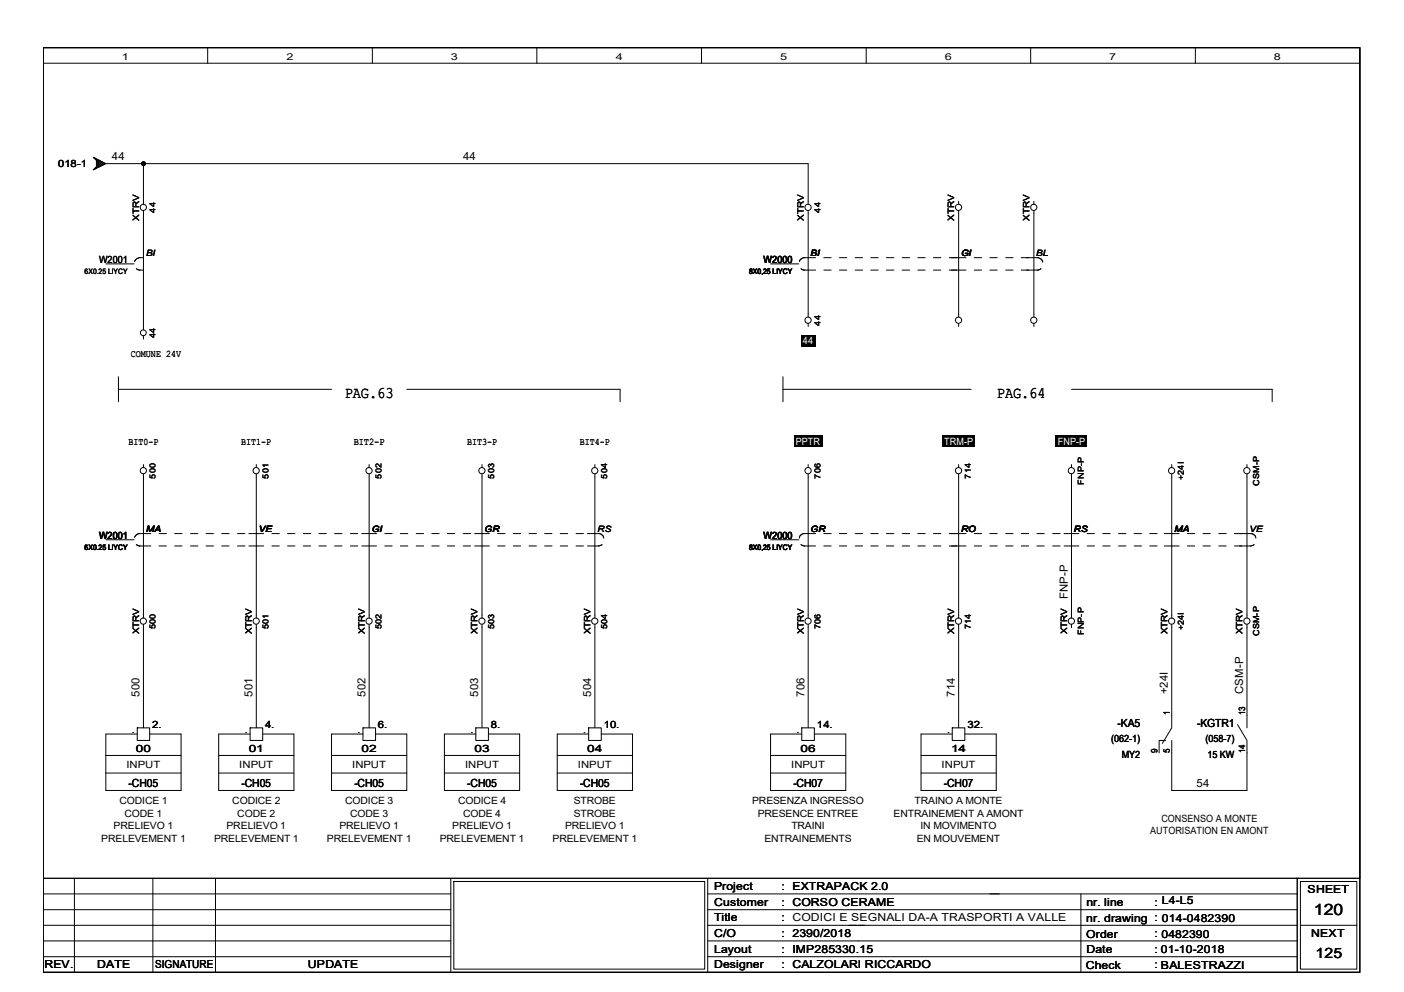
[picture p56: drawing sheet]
<svg xmlns="http://www.w3.org/2000/svg" width="297mm" height="210mm" viewBox="0 0 297 210" stroke-linecap="round" stroke-linejoin="round" font-family="sans-serif">
<defs><g id="words">
<g font-size="3.4">
<text x="72.9" y="84.1">PAG.63</text>
<text x="210.9" y="84.1">PAG.64</text>
</g>
<text font-size="3.3" x="278" y="193.5">120</text>
<text font-size="3" x="278.3" y="202.6">125</text>
<g font-size="2.4">
<text x="23.7" y="33.8">44</text>
<text x="98" y="33.8">44</text>
<text x="225.9" y="126.8" transform="rotate(-90 225.9 126.8)">FNP-P</text>
<text x="29.5" y="147.4" transform="rotate(-90 29.5 147.4)">500</text>
<text x="53.4" y="147.4" transform="rotate(-90 53.4 147.4)">501</text>
<text x="77.3" y="147.4" transform="rotate(-90 77.3 147.4)">502</text>
<text x="101.2" y="147.4" transform="rotate(-90 101.2 147.4)">503</text>
<text x="125" y="147.4" transform="rotate(-90 125 147.4)">504</text>
<text x="170.2" y="147.4" transform="rotate(-90 170.2 147.4)">706</text>
<text x="202" y="147.4" transform="rotate(-90 202 147.4)">714</text>
<text x="247.1" y="146.9" transform="rotate(-90 247.1 146.9)">+24I</text>
<text x="263" y="146.8" transform="rotate(-90 263 146.8)">CSM-P</text>
<text x="236.4" y="153.9">-KA5</text>
<text x="253.3" y="153.9">-KGTR1</text>
<text x="27.2" y="166.5">-CH05</text>
<text x="51.1" y="166.5">-CH05</text>
<text x="75" y="166.5">-CH05</text>
<text x="98.8" y="166.5">-CH05</text>
<text x="122.7" y="166.5">-CH05</text>
<text x="167.8" y="166.5">-CH07</text>
<text x="199.7" y="166.5">-CH07</text>
<text x="253.2" y="166.5">54</text>
</g>
<g font-size="2.3">
<text x="151.1" y="188.3">Project</text>
<text x="151.1" y="191.7">Customer</text>
<text x="165.4" y="188.3">: EXTRAPACK 2.0</text>
<text x="165.4" y="191.6">: CORSO CERAME</text>
<text x="229.9" y="191.6">nr. line</text>
<text x="244.3" y="191.6">: L4-L5</text>
<text x="276.6" y="188.9">SHEET</text>
<text x="151.1" y="194.9">Title</text>
<text x="165.4" y="194.9">: CODICI E SEGNALI DA-A TRASPORTI A VALLE</text>
<text x="229.8" y="195">nr. drawing : 014-0482390</text>
<text x="151.1" y="198.3">C/O</text>
<text x="151.1" y="201.6">Layout</text>
<text x="165.4" y="198.3">: 2390/2018</text>
<text x="165.4" y="201.6">: IMP285330.15</text>
<text x="229.8" y="198.5">Order</text>
<text x="229.9" y="201.5">Date</text>
<text x="244.3" y="198.3">: 0482390</text>
<text x="244.3" y="201.6">: 01-10-2018</text>
<text x="277.4" y="198.2">NEXT</text>
<text x="9.4" y="204.9">REV.</text>
<text x="20.5" y="204.9">DATE</text>
<text x="32.8" y="204.9">SIGNATURE</text>
<text x="65.1" y="204.9">UPDATE</text>
<text x="151.1" y="204.9">Designer</text>
<text x="165.4" y="204.9">: CALZOLARI RICCARDO</text>
<text x="229.7" y="204.9">Check</text>
<text x="244.3" y="204.9">: BALESTRAZZI</text>
<text x="245.6" y="204.9">BALESTRAZZI</text>
</g>
<text font-size="2.2" x="74.8" y="94.1">BIT2-P</text>
<g font-size="2.1">
<text x="12.3" y="35.3">018-1</text>
<text x="21" y="55.6">W2001</text>
<text x="161.5" y="55.6">W2000</text>
<text x="27.7" y="75.5">COMUNE 24V</text>
<text x="27.2" y="94.1">BIT0-P</text>
<text x="51.1" y="94.1">BIT1-P</text>
<text x="98.8" y="94.1">BIT3-P</text>
<text x="122.7" y="94.1">BIT4-P</text>
<text x="21" y="114">W2001</text>
<text x="161.5" y="114">W2000</text>
<text x="32.2" y="154">2.</text>
<text x="56.1" y="154">4.</text>
<text x="80" y="154">6.</text>
<text x="103.8" y="154">8.</text>
<text x="127.7" y="154">10.</text>
<text x="172.8" y="154">14.</text>
<text x="204.7" y="154">32.</text>
<text x="28.7" y="159">00</text>
<text x="52.6" y="159">01</text>
<text x="76.5" y="159">02</text>
<text x="100.4" y="159">03</text>
<text x="124.2" y="159">04</text>
<text x="169.4" y="159">06</text>
<text x="201.2" y="159">14</text>
<text x="235.1" y="157.1">(062-1)</text>
<text x="237.3" y="160.4">MY2</text>
<text x="255" y="157.1">(058-7)</text>
<text x="255.4" y="160.4">15 KW</text>
<text x="26.8" y="162.5">INPUT</text>
<text x="50.6" y="162.5">INPUT</text>
<text x="74.5" y="162.5">INPUT</text>
<text x="98.4" y="162.5">INPUT</text>
<text x="122.3" y="162.5">INPUT</text>
<text x="167.4" y="162.5">INPUT</text>
<text x="199.2" y="162.5">INPUT</text>
<text x="25.3" y="170.2">CODICE 1</text>
<text x="26.3" y="172.8">CODE 1</text>
<text x="49.1" y="170.2">CODICE 2</text>
<text x="50.2" y="172.8">CODE 2</text>
<text x="73" y="170.2">CODICE 3</text>
<text x="74.1" y="172.8">CODE 3</text>
<text x="96.9" y="170.2">CODICE 4</text>
<text x="98" y="172.8">CODE 4</text>
<text x="121.4" y="170.2">STROBE</text>
<text x="121.4" y="172.8">STROBE</text>
<text x="159.1" y="170.2">PRESENZA INGRESSO</text>
<text x="160.3" y="172.8">PRESENCE ENTREE</text>
<text x="189.1" y="172.8">ENTRAINEMENT A AMONT</text>
<text x="193.5" y="170.2">TRAINO A MONTE</text>
<text x="245.7" y="173.9">CONSENSO A MONTE</text>
<text x="21.4" y="178.1">PRELEVEMENT 1</text>
<text x="24" y="175.5">PRELIEVO 1</text>
<text x="45.3" y="178.1">PRELEVEMENT 1</text>
<text x="47.9" y="175.5">PRELIEVO 1</text>
<text x="69.2" y="178.1">PRELEVEMENT 1</text>
<text x="71.8" y="175.5">PRELIEVO 1</text>
<text x="93" y="178.1">PRELEVEMENT 1</text>
<text x="95.7" y="175.5">PRELIEVO 1</text>
<text x="116.9" y="178.1">PRELEVEMENT 1</text>
<text x="119.5" y="175.5">PRELIEVO 1</text>
<text x="161.7" y="178.1">ENTRAINEMENTS</text>
<text x="167.4" y="175.5">TRAINI</text>
<text x="194" y="178.1">EN MOUVEMENT</text>
<text x="194.8" y="175.5">IN MOVIMENTO</text>
<text x="243.3" y="176.6">AUTORISATION EN AMONT</text>
</g>
<g font-size="2.1" fill="#fff">
<text x="169.9" y="72.8">44</text>
<text x="168.4" y="94.1">PPTR</text>
<text x="199.8" y="94.1">TRM-P</text>
<text x="223.8" y="94.1">FNP-P</text>
</g>
<g font-size="2">
<text x="25.8" y="12.7">1</text>
<text x="60.6" y="12.7">2</text>
<text x="95.4" y="12.7">3</text>
<text x="130.3" y="12.7">4</text>
<text x="165.1" y="12.7">5</text>
<text x="199.9" y="12.7">6</text>
<text x="234.7" y="12.7">7</text>
<text x="269.5" y="12.7">8</text>
</g>
<g font-size="1.9">
<text x="29.4" y="46.7" transform="rotate(-90 29.4 46.7)">XTRV</text>
<text x="170" y="46.7" transform="rotate(-90 170 46.7)">XTRV</text>
<text x="201.9" y="46.7" transform="rotate(-90 201.9 46.7)">XTRV</text>
<text x="217.8" y="46.7" transform="rotate(-90 217.8 46.7)">XTRV</text>
<text x="30.9" y="54.1">BI</text>
<text x="171.5" y="54.1">BI</text>
<text x="203.3" y="54.1">GI</text>
<text x="219.2" y="54.1">BL</text>
<text x="30.9" y="112.5">MA</text>
<text x="54.8" y="112.5">VE</text>
<text x="78.7" y="112.5">GI</text>
<text x="102.5" y="112.5">GR</text>
<text x="126.4" y="112.5">RS</text>
<text x="171.5" y="112.5">GR</text>
<text x="203.3" y="112.5">RO</text>
<text x="227.2" y="112.5">RS</text>
<text x="248.5" y="112.5">MA</text>
<text x="264.4" y="112.5">VE</text>
<text x="29.4" y="134.2" transform="rotate(-90 29.4 134.2)">XTRV</text>
<text x="53.3" y="134.2" transform="rotate(-90 53.3 134.2)">XTRV</text>
<text x="77.2" y="134.2" transform="rotate(-90 77.2 134.2)">XTRV</text>
<text x="101" y="134.2" transform="rotate(-90 101 134.2)">XTRV</text>
<text x="124.9" y="134.2" transform="rotate(-90 124.9 134.2)">XTRV</text>
<text x="170" y="134.2" transform="rotate(-90 170 134.2)">XTRV</text>
<text x="201.9" y="134.2" transform="rotate(-90 201.9 134.2)">XTRV</text>
<text x="225.8" y="134.2" transform="rotate(-90 225.8 134.2)">XTRV</text>
<text x="247" y="134.2" transform="rotate(-90 247 134.2)">XTRV</text>
<text x="262.9" y="134.2" transform="rotate(-90 262.9 134.2)">XTRV</text>
<text x="247.5" y="151.3" transform="rotate(-90 247.5 151.3)">1</text>
<text x="263.4" y="151.3" transform="rotate(-90 263.4 151.3)">13</text>
<text x="244.9" y="159.3" transform="rotate(-90 244.9 159.3)">9</text>
<text x="247.5" y="159.3" transform="rotate(-90 247.5 159.3)">5</text>
<text x="263.4" y="159.3" transform="rotate(-90 263.4 159.3)">14</text>
</g>
<g font-size="1.7">
<text x="32.9" y="45" transform="rotate(-90 32.9 45)">44</text>
<text x="173.6" y="45" transform="rotate(-90 173.6 45)">44</text>
<text x="32.9" y="71.5" transform="rotate(-90 32.9 71.5)">44</text>
<text x="173.6" y="68.9" transform="rotate(-90 173.6 68.9)">44</text>
<text x="32.9" y="101.3" transform="rotate(-90 32.9 101.3)">500</text>
<text x="56.8" y="101.3" transform="rotate(-90 56.8 101.3)">501</text>
<text x="80.7" y="101.3" transform="rotate(-90 80.7 101.3)">502</text>
<text x="104.6" y="101.3" transform="rotate(-90 104.6 101.3)">503</text>
<text x="128.4" y="101.3" transform="rotate(-90 128.4 101.3)">504</text>
<text x="173.6" y="101.3" transform="rotate(-90 173.6 101.3)">706</text>
<text x="205.4" y="101.3" transform="rotate(-90 205.4 101.3)">714</text>
<text x="250.5" y="101.6" transform="rotate(-90 250.5 101.6)">+24I</text>
<text x="229.3" y="102.6" transform="rotate(-90 229.3 102.6)">FNP-P</text>
<text x="266.4" y="102.8" transform="rotate(-90 266.4 102.8)">CSM-P</text>
<text x="32.9" y="133.1" transform="rotate(-90 32.9 133.1)">500</text>
<text x="56.8" y="133.1" transform="rotate(-90 56.8 133.1)">501</text>
<text x="80.7" y="133.1" transform="rotate(-90 80.7 133.1)">502</text>
<text x="104.6" y="133.1" transform="rotate(-90 104.6 133.1)">503</text>
<text x="128.4" y="133.1" transform="rotate(-90 128.4 133.1)">504</text>
<text x="173.6" y="133.1" transform="rotate(-90 173.6 133.1)">706</text>
<text x="205.4" y="133.1" transform="rotate(-90 205.4 133.1)">714</text>
<text x="229.3" y="134.4" transform="rotate(-90 229.3 134.4)">FNP-P</text>
<text x="250.5" y="133.4" transform="rotate(-90 250.5 133.4)">+24I</text>
<text x="266.4" y="134.6" transform="rotate(-90 266.4 134.6)">CSM-P</text>
</g>
<g font-size="1.6">
<text x="17.9" y="58">6X0.25 LIYCY</text>
<text x="158.5" y="58">8X0,25 LIYCY</text>
<text x="17.9" y="116.3">6X0.25 LIYCY</text>
<text x="158.5" y="116.3">8X0,25 LIYCY</text>
<text x="27.9" y="155.1">.</text>
<text x="51.8" y="155.1">.</text>
<text x="75.6" y="155.1">.</text>
<text x="99.5" y="155.1">.</text>
<text x="123.4" y="155.1">.</text>
<text x="168.5" y="155.1">.</text>
<text x="200.4" y="155.1">.</text>
</g>
</g></defs>
<path d="M9.1 10.1h278.6v195.6h-278.6zM274.4 185.8v19.9" fill="none" stroke="#000" stroke-width=".3"/>
<g fill="none" stroke="#000" stroke-width=".21">
<path d="M9.1 10.1h278.6v195.6h-278.6zM9.1 10.1h278.6v175.7h-278.6zM9.1 13.4h278.6M43.9 10.1v3.3M78.8 10.1v3.3M113.6 10.1v3.3M148.4 10.1v3.3M183.3 10.1v3.3M218.1 10.1v3.3M252.9 10.1v3.3M19.7 33.3l2.7 1.3-2.7 1.3 .7-.6v-1.3zM19.9 35.8v.1"/>
<path d="M19.9 33.4h.1M20.1 33.6v-.1l1.5 1.5 .5-.5M20.2 35.4l.2 .2M20.4 34.4l.5-.5 1 1M20.4 33.6l-.2 .2M20.4 34.1l1 1M20.4 34.5l.8 .7M20.4 35.3l.3 .2M20.7 33.7l-.3 .3M21.2 34l-.8 .7M21.4 34.1l-1 1M21.9 34.4l-1 .9-.5-.4"/>
<path d="M22.1 34.8l-.5-.6-1.5 1.5v-.1M22.4 34.6h148.6v8.6M30.3 34.6v8.6M22.4 55.8h6M28.9 56.9l.5 .2h.9M30.3 44.6v25.2M30.3 54.5l-1.2 .2-.5 .3-.1 .3M163 55.8h6M169.5 56.9l.5 .2h2.5M171 44.6v22.5M172.5 54.5h-2.5a1.1 1.1 0 0 0-.9 .8M174.3 54.5h1.5"/>
<path d="M174.3 57.1h1.5M177.6 54.5h1.6M177.6 57.1h1.6M180.9 54.5h1.6M180.9 57.1h1.6M184.2 54.5h1.6M184.2 57.1h1.6M187.5 54.5h1.6M187.5 57.1h1.6M190.9 54.5h1.5M190.9 57.1h1.5M194.2 54.5h1.5"/>
<path d="M194.2 57.1h1.5M197.5 54.5h1.5M197.5 57.1h1.5M200.8 54.5h3.6M200.8 57.1h3.6M202.8 42.6v.6M202.8 44.6v22.5M206.1 54.5h1.6M206.1 57.1h1.6M209.4 54.5h1.6M209.4 57.1h1.6M212.8 54.5h1.5"/>
<path d="M212.8 57.1h1.5M216.1 54.5h3.6l.6 .3 .3 .5M218.7 42.6v.6M218.7 44.6v22.5M220.3 56.9l-.6 .2h-3.6M220.6 55.3h.1M25.1 79.7v5.3M30.3 71.1v.7M165.6 79.7v5.3M171 68.5v.6M202.8 68.5v.6M218.7 68.5v.6"/>
<path d="M25.1 82.4h45M30.3 98.3v.6M54.2 98.3v.6M78.1 98.3v.6M86.1 82.4h45.1v2.6M102 98.3v.6M125.9 98.3v.6M165.6 82.4h39.8M171 98.3v.6M202.8 98.3v.6M226.7 82.4h42.5v2.6M226.7 98.3v.6"/>
<path d="M247.9 98.3v.6M263.8 98.3v.6M22.4 114.2h6M28.8 115.2l.7 .3h2.4M30.3 100.3v30.5M31.9 112.9h-2.5a1.15 1.15 0 0 0-.9 .8M33.7 115.5h1.5M33.7 112.9h1.5M37 115.5h1.5M37 112.9h1.5M40.3 115.5h1.6M40.3 112.9h1.6"/>
<path d="M43.6 115.5h1.6M43.6 112.9h1.6M46.9 115.5h1.6M46.9 112.9h1.6M50.2 115.5h1.6M50.2 112.9h1.6M52.7 115.5h3.1M52.7 112.9h3.1M54.2 100.3v30.5M57.5 115.5h1.6M57.5 112.9h1.6M60.8 115.5h1.6"/>
<path d="M60.8 112.9h1.6M64.2 115.5h1.5M64.2 112.9h1.5M67.5 115.5h1.5M67.5 112.9h1.5M70.8 115.5h1.5M70.8 112.9h1.5M74.1 115.5h1.6M74.1 112.9h1.6M76.5 115.5h3.2M76.5 112.9h3.2M78.1 100.3v30.5"/>
<path d="M81.4 115.5h1.6M81.4 112.9h1.6M84.7 115.5h1.6M84.7 112.9h1.6M88 115.5h1.6M88 112.9h1.6M91.4 115.5h1.5M91.4 112.9h1.5M94.7 115.5h1.5M94.7 112.9h1.5M98 115.5h1.6M98 112.9h1.6"/>
<path d="M100.4 115.5h3.1M100.4 112.9h3.1M102 100.3v30.5M105.3 115.5h1.5M105.3 112.9h1.5M108.6 115.5h1.5M108.6 112.9h1.5M111.9 115.5h1.6M111.9 112.9h1.6M115.2 115.5h1.6M115.2 112.9h1.6M118.5 115.5h1.6"/>
<path d="M118.5 112.9h1.6M121.9 115.5h1.5M121.9 112.9h1.5M124.3 112.9h2.5l.7 .4 .2 .4M125.9 100.3v30.5M127.4 115.2l-.7 .3h-2.4M127.7 113.7h.1M163 114.2h6M169.1 113.7h.1M169.5 115.2l.6 .3h2.4M171 100.3v30.5M172.5 112.9h-2.5l-.7 .4-.2 .4"/>
<path d="M174.3 115.5h1.5M174.3 112.9h1.5M177.6 115.5h1.6M177.6 112.9h1.6M180.9 115.5h1.6M180.9 112.9h1.6M184.2 115.5h1.6M184.2 112.9h1.6M187.5 115.5h1.6M187.5 112.9h1.6M190.9 115.5h1.5M190.9 112.9h1.5"/>
<path d="M194.2 115.5h1.5M194.2 112.9h1.5M197.5 115.5h1.5M197.5 112.9h1.5M200.8 115.5h3.6M200.8 112.9h3.6M202.8 100.3v30.5M206.1 115.5h1.6M206.1 112.9h1.6M209.4 115.5h1.6M209.4 112.9h1.6M212.8 115.5h1.5"/>
<path d="M212.8 112.9h1.5M216.1 115.5h1.5M216.1 112.9h1.5M219.4 115.5h1.5M219.4 112.9h1.5M222.7 115.5h1.6M222.7 112.9h1.6M225.1 115.5h3.2M225.1 112.9h3.2M226.7 100.3v30.5M230 115.5h1.6M230 112.9h1.6"/>
<path d="M233.3 115.5h1.6M233.3 112.9h1.6M236.6 115.5h1.6M236.6 112.9h1.6M239.9 115.5h1.6M239.9 112.9h1.6M243.2 115.5h1.6M243.2 112.9h1.6M246.3 115.5h3.2M246.3 112.9h3.2M247.9 100.3v30.5M251.2 115.5h1.6"/>
<path d="M251.2 112.9h1.6M254.5 115.5h1.6M254.5 112.9h1.6M257.8 115.5h1.6M257.8 112.9h1.6M261.2 112.9h3.6l.7 .4 .2 .4M263.8 100.3v30.5M265.3 115.2l-.6 .3h-3.5M265.7 113.7h.1M30.3 132.1v21.9M54.2 132.1v21.9M78.1 132.1v21.9"/>
<path d="M102 132.1v21.9M125.9 132.1v21.9M171 132.1v21.9M202.8 132.1v21.9M226.7 132.1v.7M247.9 132.1v21.9l-2 3.3M263.8 132.1v21.9M22.4 159.9h15.9M29 154h2.7v2.7h-2.7zM29 155.3h-6.6v12h15.9v-12h-6.6M46.3 159.9h15.9M52.9 154h2.7v2.7h-2.7z"/>
<path d="M52.9 155.3h-6.6v12h15.9v-12h-6.6M70.1 159.9h16M76.8 154h2.7v2.7h-2.7zM76.8 155.3h-6.7v12h16v-12h-6.6M94 159.9h15.9M100.7 154h2.6v2.7h-2.6zM100.7 155.3h-6.7v12h15.9v-12h-6.6M117.9 159.9h15.9M124.5 154h2.7v2.7h-2.7zM124.5 155.3h-6.6v12h15.9v-12h-6.6M163 159.9h15.9M169.6 154h2.7v2.7h-2.7z"/>
<path d="M169.6 155.3h-6.6v12h15.9v-12h-6.6M194.9 159.9h15.9M201.5 154h2.6v2.7h-2.6zM201.5 155.3h-6.6v12h15.9v-12h-6.7M246.6 156.7h-1.4v2.6M261.8 153.3l2 3.4v10.6h-15.9v-10.6M22.4 163.6h15.9M46.3 163.6h15.9M70.1 163.6h16M94 163.6h15.9M117.9 163.6h15.9M163 163.6h15.9"/>
<path d="M194.9 163.6h15.9M9.1 185.8h278.6M9.1 195.8h86.3M9.1 199.1h86.3M9.1 192.5h86.3M9.1 189.1h86.3M15.7 185.8v19.9M32.3 185.8v19.9M45.6 185.8v19.9M95.4 185.8v19.9M96 186.5h53.1v18.6h-53.1zM149.7 185.8v19.9"/>
<path d="M149.7 195.8h124.7M149.7 199.1h124.7M149.7 192.5h124.7M149.7 189.1h124.7M228.7 189.1v16.6M275.1 186.5h12v18.6h-12zM275.1 195.8h12M9.1 202.4h86.3M149.7 202.4h124.7"/>
<circle cx="30.4" cy="34.6" r=".4"/>
<circle cx="30.3" cy="43.9" r=".66"/>
<circle cx="171" cy="43.9" r=".66"/>
<circle cx="202.8" cy="43.9" r=".66"/>
<circle cx="218.7" cy="43.9" r=".66"/>
<circle cx="30.3" cy="70.4" r=".62"/>
<circle cx="171" cy="67.8" r=".66"/>
<circle cx="202.8" cy="67.8" r=".66"/>
<circle cx="218.7" cy="67.8" r=".66"/>
<circle cx="30.3" cy="99.6" r=".66"/>
<circle cx="54.2" cy="99.6" r=".66"/>
<circle cx="78.1" cy="99.6" r=".66"/>
<circle cx="102" cy="99.6" r=".66"/>
<circle cx="125.8" cy="99.6" r=".66"/>
<circle cx="171" cy="99.6" r=".66"/>
<circle cx="202.8" cy="99.6" r=".66"/>
<circle cx="226.7" cy="99.6" r=".66"/>
<circle cx="247.9" cy="99.6" r=".66"/>
<circle cx="263.8" cy="99.6" r=".66"/>
<circle cx="30.3" cy="131.4" r=".66"/>
<circle cx="54.2" cy="131.4" r=".66"/>
<circle cx="78.1" cy="131.4" r=".66"/>
<circle cx="102" cy="131.4" r=".66"/>
<circle cx="125.8" cy="131.4" r=".66"/>
<circle cx="171" cy="131.4" r=".66"/>
<circle cx="202.8" cy="131.4" r=".66"/>
<circle cx="226.7" cy="131.4" r=".66"/>
<circle cx="247.9" cy="131.4" r=".66"/>
<circle cx="263.8" cy="131.4" r=".66"/>
</g>
<g fill="#000">
<path d="M169.5 70.9h3v2.3h-3z" fill-rule="evenodd"/>
<path d="M169.5 70.9h3v2.3h-3z" fill-rule="evenodd"/>
<path d="M169.5 70.9h3v2.3h-3z" fill-rule="evenodd"/>
<path d="M168 92.1h5.9v2.4h-5.9z" fill-rule="evenodd"/>
<path d="M168 92.1h5.9v2.4h-5.9z" fill-rule="evenodd"/>
<path d="M168 92.1h5.9v2.4h-5.9z" fill-rule="evenodd"/>
<path d="M199.3 92.1h7v2.4h-7z" fill-rule="evenodd"/>
<path d="M199.3 92.1h7v2.4h-7z" fill-rule="evenodd"/>
<path d="M199.3 92.1h7v2.4h-7z" fill-rule="evenodd"/>
<path d="M223.4 92.1h6.6v2.4h-6.6z" fill-rule="evenodd"/>
<path d="M223.4 92.1h6.6v2.4h-6.6z" fill-rule="evenodd"/>
<path d="M223.4 92.1h6.6v2.4h-6.6z" fill-rule="evenodd"/>
<circle cx="30.4" cy="34.6" r=".4"/>
</g>
<use href="#words"/>
</svg>
